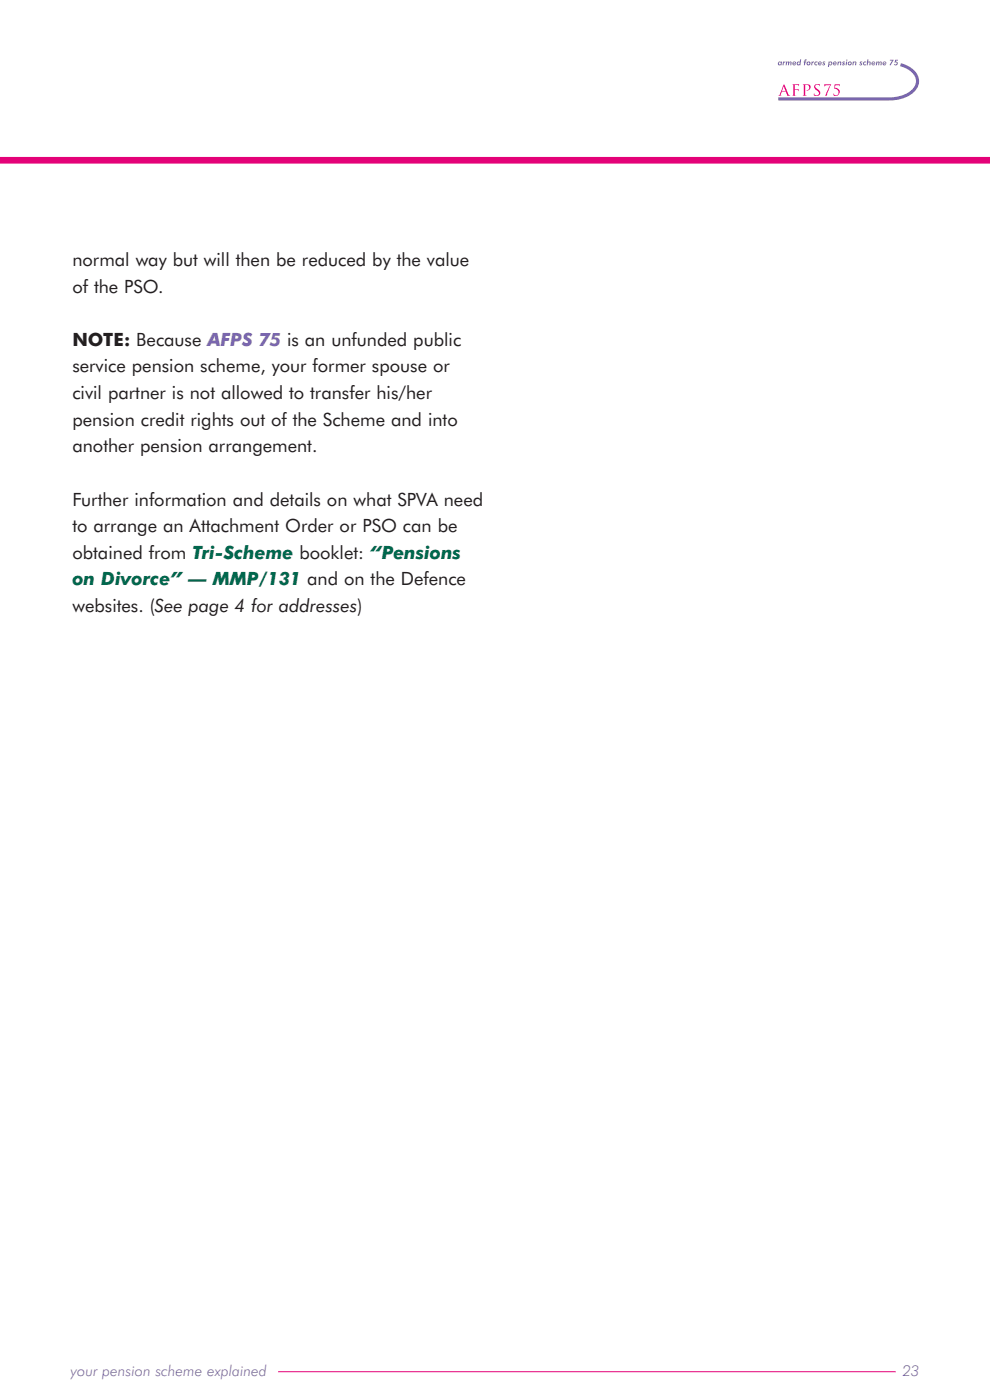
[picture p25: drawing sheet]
<svg xmlns="http://www.w3.org/2000/svg" width="210mm" height="297mm" viewBox="0 0 210 297" stroke-linecap="round" stroke-linejoin="round" font-family="sans-serif">
<defs><g id="words">
<g font-size="3.9" fill="#231f20">
<text x="15.4" y="56.4">normal way but will then be reduced by the value</text>
<text x="15.4" y="62.1">of the PSO.</text>
<text x="15.4" y="73.4">NOTE: Because AFPS 75 is an unfunded public</text>
<text x="15.4" y="79">service pension scheme, your former spouse or</text>
<text x="15.4" y="84.7">civil partner is not allowed to transfer his/her</text>
<text x="15.4" y="90.3">pension credit rights out of the Scheme and into</text>
<text x="15.4" y="96">another pension arrangement.</text>
<text x="15.4" y="107.2">Further information and details on what SPVA need</text>
<text x="15.4" y="112.9">to arrange an Attachment Order or PSO can be</text>
<text x="15.4" y="118.5">obtained from Tri-Scheme booklet: “Pensions</text>
<text x="15.4" y="129.8">websites. (See page 4 for addresses)</text>
</g>
<text font-size="3.9" fill="#01674d" x="15.4" y="124.2">on Divorce” — MMP/131 and on the Defence</text>
<g font-size="3.2" fill="#7a67ae">
<text x="15" y="292">your pension scheme explained</text>
<text x="191.4" y="292">23</text>
</g>
</g></defs>
<path d="M-.1 34h210.2" fill="none" stroke="#e40278" stroke-width="1.4" stroke-linecap="butt"/>
<path d="M59 291h131" fill="none" stroke="#e40278" stroke-width=".21"/>
<path d="M165.3 13.3v.3h.3v-.3zM165.2 13.1h.7l-.1 .7h-.7a.5 .5 0 0 1 .1-.7zM166.1 13.1h.2v.1l.3-.2v.3h-.3l-.1 .5h-.2zM166.8 13.1h.2l-.1 .1 .3-.2 .2 .2 .5-.1-.1 .7h-.2v-.6l-.2 .6h-.3v-.6l-.2 .6h-.3zM168.4 13.2l-.1 .2h.4zM168.3 13.1l.2-.1 .3 .2 .1 .3h-.6v.1h.4l.1 .1a.43 .43 0 0 1-.6 .1 .43 .43 0 0 1 .1-.7zM169.3 13.3v.3h.3v-.3zM169.2 13.1l.5 .1v-.6h.2l-.1 1.2h-.7a.5 .5 0 0 1 .1-.7zM170.7 12.7l.4-.1v.2h-.2v.3h.1v.1h-.2l-.1 .6h-.2l.1-.6h-.1v-.1h.1zM171.4 13.3v.3h.2l.1-.3zM171.1 13.5a.44 .44 0 0 1 .8 0 .44 .44 0 0 1-.8 0zM172.2 13.1h.2v.1l.3-.2-.1 .3h-.2l-.1 .5h-.2zM172.9 13.1h.5v.2h-.4l-.1 .2 .2 .2 .3-.1-.2 .3a.39 .39 0 0 1-.5-.4zM173.8 13.2l-.1 .2h.4zM173.7 13.1l.2-.1 .4 .2v.3h-.6l.1 .1h.3l.2 .1a.43 .43 0 0 1-.7 .1 .43 .43 0 0 1 .1-.7zM174.5 13.2l.3-.2 .3 .2-.4 .1 .3 .2-.1 .3-.5-.1 .4-.1-.3-.2zM176 13.3v.3h.3v-.3zM175.8 13.1h.6a.47 .47 0 0 1-.2 .8l-.3-.2-.1 .5h-.2zM177 13.2l-.1 .2h.4zM176.9 13.1l.2-.1 .3 .2 .1 .3h-.6v.1h.4l.1 .1a.43 .43 0 0 1-.6 .1 .43 .43 0 0 1 .1-.7zM177.7 13.1h.7v.7h-.2v-.5l-.1-.1-.1 .1-.2 .5h-.2zM178.7 13.2l.3-.2 .3 .2-.4 .1 .3 .2-.2 .3-.4-.1 .4-.1-.3-.2zM179.5 12.7a.15 .15 0 0 1 .3 0 .15 .15 0 0 1-.3 0zM179.5 13.1h.2l-.1 .7h-.2zM180.1 13.3v.3h.3v-.3zM179.8 13.5a.45 .45 0 0 1 .9 0 .45 .45 0 0 1-.9 0zM180.9 13.1h.7v.7h-.2v-.5l-.1-.1-.1 .1-.2 .5h-.2zM182.4 13.2l.3-.2 .3 .2-.4 .1 .3 .2-.2 .3-.4-.1 .4-.1-.3-.2zM183.3 13.1h.5l-.1 .2h-.4v.2l.2 .2 .2-.1-.1 .3a.39 .39 0 0 1-.6-.4zM184 12.6h.2l-.1 .6 .3-.2 .3 .1-.1 .7h-.2l.1-.5-.2-.1-.1 .1-.1 .5h-.3zM185.2 13.2l-.1 .2h.4zM185.1 13.1l.2-.1 .3 .2 .1 .3h-.6v.1h.4l.1 .1a.43 .43 0 0 1-.7 .1 .43 .43 0 0 1 .2-.7zM185.9 13.1h.2v.1l.2-.2 .3 .2 .4-.1v.7h-.2l-.1-.6-.2 .6h-.2l-.1-.6-.2 .6h-.2zM187.5 13.2l-.1 .2h.4zM187.4 13.1l.2-.1 .4 .2v.3h-.6l.1 .1h.3l.2 .1a.43 .43 0 0 1-.7 .1 .43 .43 0 0 1 .1-.7zM188.8 12.7h.8l-.7 1.2-.2-.1 .5-.9h-.4zM189.9 12.7h.6v.2h-.5v.2h.3a.45 .45 0 0 1 0 .7 .45 .45 0 0 1-.7-.1l.2-.1h.3l.1-.2-.2-.2-.3 .1z" fill="#7a67ae"/>
<path d="M166.2 18.3l-.3 1h.7zM166.3 17.8l1 2.3 .3 .2h-.7l-.3-.9h-.7l-.3 .8 .2 .1h-.8l.4-.2zM168 17.9h1.5l-.1 .4-.1-.2-.7-.1v1l.8-.1-.1 .4a.52 .52 0 0 0-.7-.2 1.13 1.13 0 0 0 .2 1.2h-.8l.3-.2v-1.9l-.1-.2zM170.2 17.9h.5a.96 .96 0 0 1 1.3 .5 .74 .74 0 0 1-1 .8 .6 .6 0 0 0 .7-.7 .6 .6 0 0 0-.9-.4v2l.3 .2h-.8l.2-.2v-1.9v-.2zM172.9 18l.5-.2 .5 .1v.4a.47 .47 0 0 0-.6-.4 .47 .47 0 0 0-.3 .6 1.67 1.67 0 0 1 1 1.4 .88 .88 0 0 1-1.4 .3l.1-.4a.5 .5 0 0 0 .6 .4 .5 .5 0 0 0 .3-.8l-.4-.3a.71 .71 0 0 1-.3-1.1zM174.9 17.9h1.4l-.9 2.3-.3 .2 1-2.3h-1l-.3 .4zM177.1 17.9h1.1l-.1 .4-.1-.2h-.8l-.1 .5a.88 .88 0 0 1 1 1 .88 .88 0 0 1-1.3 .6v-.4a.53 .53 0 0 0 .7 .5 .53 .53 0 0 0 .4-.7 1.18 1.18 0 0 0-.9-.8z" fill="#e40278"/>
<path d="M191 13.7a4.2 4.2 0 0 1 3.6 3.5 3.9 3.9 0 0 1-2.9 3.3l-1.9 .4-1.1 .1h-23.6" fill="none" stroke="#7a67ae" stroke-width=".66" stroke-linecap="butt"/>
<use href="#words"/>
</svg>
